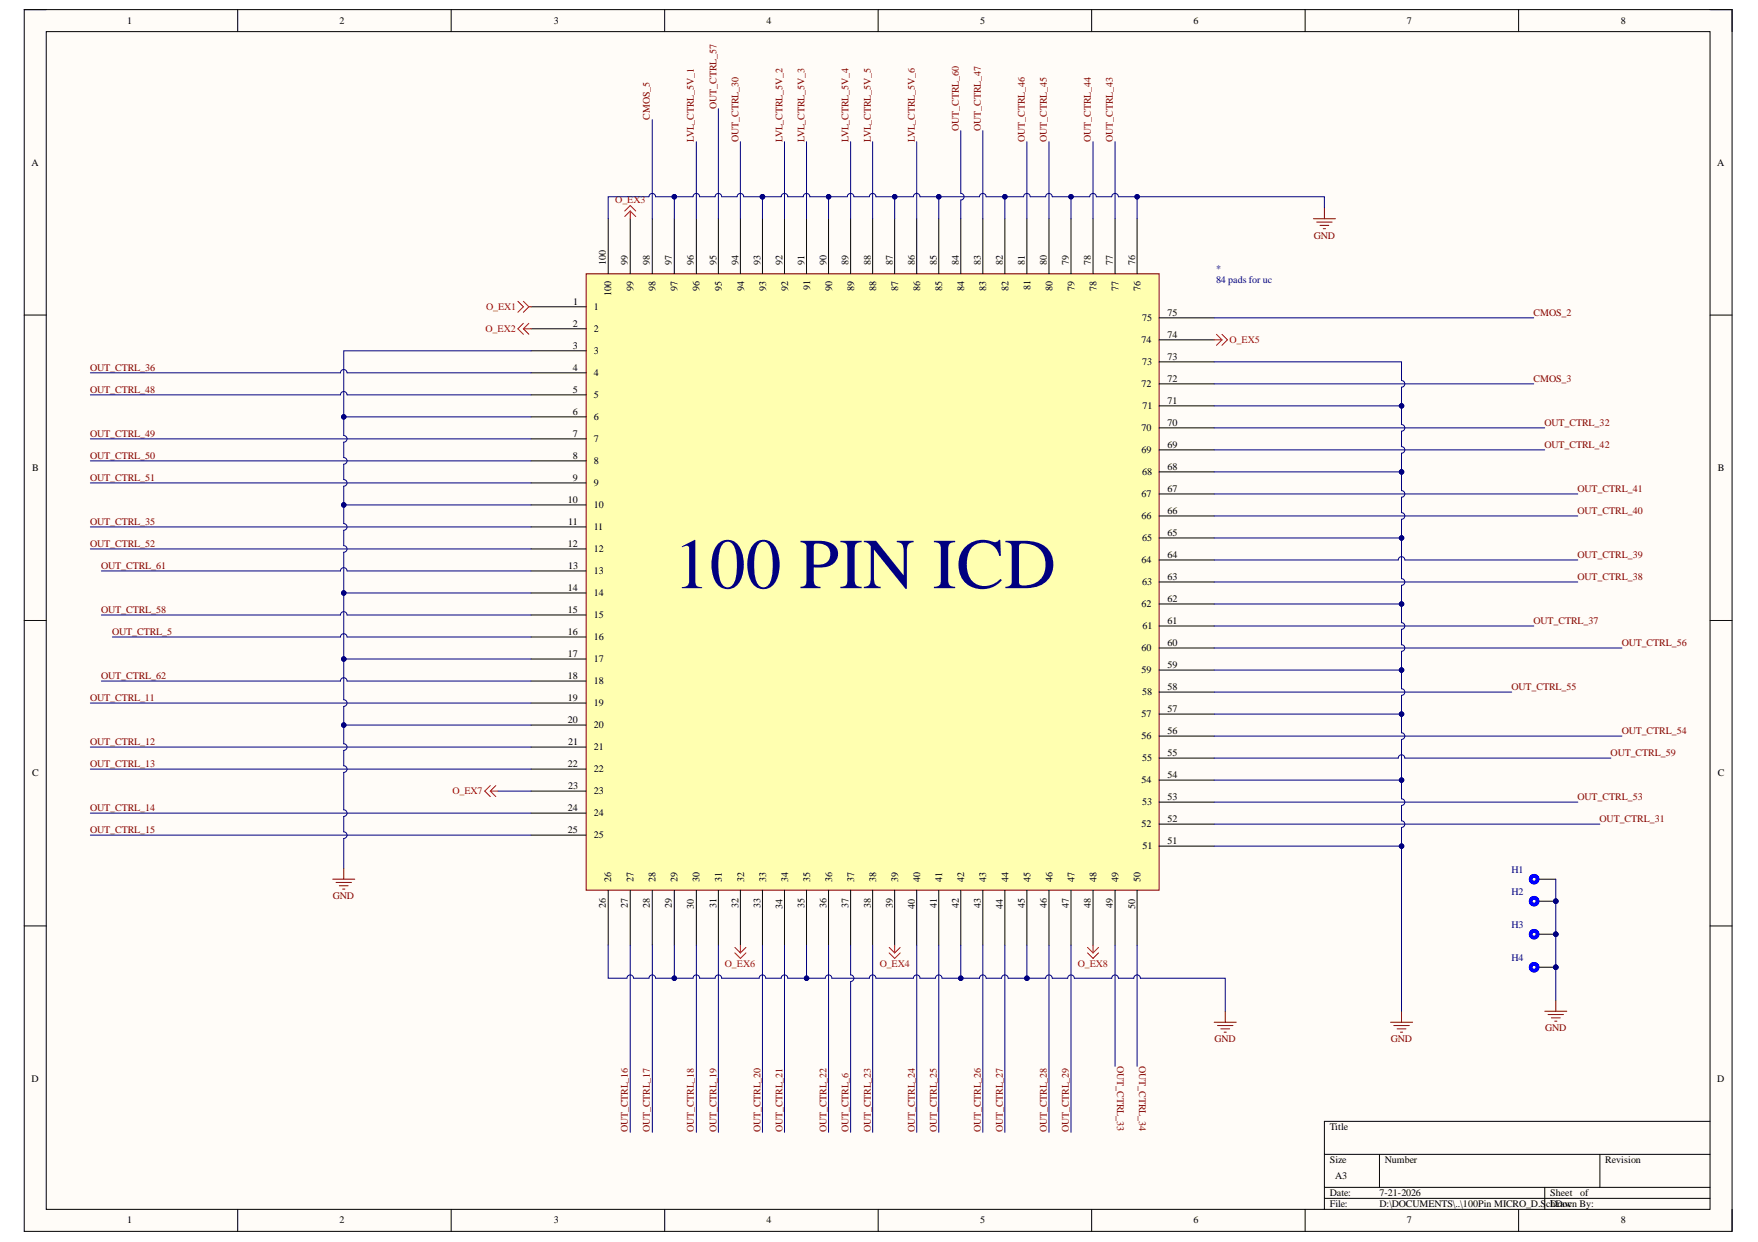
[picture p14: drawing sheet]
<svg xmlns="http://www.w3.org/2000/svg" width="297mm" height="210mm" viewBox="0 0 297 210" stroke-linecap="round" stroke-linejoin="round" font-family="sans-serif">
<defs><g id="words">
<text font-size="12.1" fill="#000080" x="113.9" y="99.4">100 PIN ICD</text>
<g font-size="1.7">
<text x="21.5" y="4.1">1</text>
<text x="57.4" y="4.1">2</text>
<text x="93.6" y="4.1">3</text>
<text x="129.5" y="4.1">4</text>
<text x="165.6" y="4.1">5</text>
<text x="201.7" y="4.1">6</text>
<text x="237.7" y="4.1">7</text>
<text x="273.8" y="4.1">8</text>
<text x="5.3" y="28">A</text>
<text x="290.2" y="28">A</text>
<text x="102.4" y="44.8" transform="rotate(-90 102.4 44.8)">100</text>
<text x="106.1" y="44.8" transform="rotate(-90 106.1 44.8)">99</text>
<text x="109.8" y="44.8" transform="rotate(-90 109.8 44.8)">98</text>
<text x="113.5" y="44.8" transform="rotate(-90 113.5 44.8)">97</text>
<text x="117.2" y="44.8" transform="rotate(-90 117.2 44.8)">96</text>
<text x="121.1" y="44.8" transform="rotate(-90 121.1 44.8)">95</text>
<text x="124.8" y="44.8" transform="rotate(-90 124.8 44.8)">94</text>
<text x="128.5" y="44.8" transform="rotate(-90 128.5 44.8)">93</text>
<text x="132.2" y="44.8" transform="rotate(-90 132.2 44.8)">92</text>
<text x="135.9" y="44.8" transform="rotate(-90 135.9 44.8)">91</text>
<text x="139.7" y="44.8" transform="rotate(-90 139.7 44.8)">90</text>
<text x="143.4" y="44.8" transform="rotate(-90 143.4 44.8)">89</text>
<text x="147.1" y="44.8" transform="rotate(-90 147.1 44.8)">88</text>
<text x="150.8" y="44.8" transform="rotate(-90 150.8 44.8)">87</text>
<text x="154.6" y="44.8" transform="rotate(-90 154.6 44.8)">86</text>
<text x="158.3" y="44.8" transform="rotate(-90 158.3 44.8)">85</text>
<text x="162" y="44.8" transform="rotate(-90 162 44.8)">84</text>
<text x="165.7" y="44.8" transform="rotate(-90 165.7 44.8)">83</text>
<text x="169.4" y="44.8" transform="rotate(-90 169.4 44.8)">82</text>
<text x="173.2" y="44.8" transform="rotate(-90 173.2 44.8)">81</text>
<text x="176.9" y="44.8" transform="rotate(-90 176.9 44.8)">80</text>
<text x="180.6" y="44.8" transform="rotate(-90 180.6 44.8)">79</text>
<text x="184.3" y="44.8" transform="rotate(-90 184.3 44.8)">78</text>
<text x="188.1" y="44.8" transform="rotate(-90 188.1 44.8)">77</text>
<text x="191.8" y="44.8" transform="rotate(-90 191.8 44.8)">76</text>
<text x="96.9" y="51.5">1</text>
<text x="100.3" y="52.4">1</text>
<text x="103.3" y="50" transform="rotate(-90 103.3 50)">100</text>
<text x="107" y="49.2" transform="rotate(-90 107 49.2)">99</text>
<text x="110.7" y="49.1" transform="rotate(-90 110.7 49.1)">98</text>
<text x="114.5" y="49.2" transform="rotate(-90 114.5 49.2)">97</text>
<text x="118.2" y="49.2" transform="rotate(-90 118.2 49.2)">96</text>
<text x="122" y="49.1" transform="rotate(-90 122 49.1)">95</text>
<text x="125.7" y="49.2" transform="rotate(-90 125.7 49.2)">94</text>
<text x="129.4" y="49.1" transform="rotate(-90 129.4 49.1)">93</text>
<text x="133.2" y="49.2" transform="rotate(-90 133.2 49.2)">92</text>
<text x="136.9" y="49" transform="rotate(-90 136.9 49)">91</text>
<text x="140.6" y="49.2" transform="rotate(-90 140.6 49.2)">90</text>
<text x="144.3" y="49.2" transform="rotate(-90 144.3 49.2)">89</text>
<text x="148" y="49.1" transform="rotate(-90 148 49.1)">88</text>
<text x="151.8" y="49.2" transform="rotate(-90 151.8 49.2)">87</text>
<text x="155.5" y="49.2" transform="rotate(-90 155.5 49.2)">86</text>
<text x="159.2" y="49.1" transform="rotate(-90 159.2 49.1)">85</text>
<text x="162.9" y="49.2" transform="rotate(-90 162.9 49.2)">84</text>
<text x="166.7" y="49.1" transform="rotate(-90 166.7 49.1)">83</text>
<text x="170.4" y="49.2" transform="rotate(-90 170.4 49.2)">82</text>
<text x="174.1" y="49" transform="rotate(-90 174.1 49)">81</text>
<text x="177.8" y="49.2" transform="rotate(-90 177.8 49.2)">80</text>
<text x="181.5" y="49.2" transform="rotate(-90 181.5 49.2)">79</text>
<text x="185.3" y="49.1" transform="rotate(-90 185.3 49.1)">78</text>
<text x="189" y="49.2" transform="rotate(-90 189 49.2)">77</text>
<text x="192.7" y="49.2" transform="rotate(-90 192.7 49.2)">76</text>
<text x="197.3" y="53.3">75</text>
<text x="96.8" y="55.2">2</text>
<text x="96.8" y="58.9">3</text>
<text x="100.3" y="56.1">2</text>
<text x="100.3" y="59.8">3</text>
<text x="192.9" y="58">74</text>
<text x="193" y="54.3">75</text>
<text x="197.3" y="57.1">74</text>
<text x="96.8" y="62.6">4</text>
<text x="100.3" y="63.6">4</text>
<text x="192.9" y="65.4">72</text>
<text x="193" y="61.7">73</text>
<text x="197.3" y="64.5">72</text>
<text x="197.3" y="60.8">73</text>
<text x="96.8" y="66.4">5</text>
<text x="96.8" y="70.1">6</text>
<text x="100.3" y="67.3">5</text>
<text x="100.3" y="71">6</text>
<text x="193" y="69.1">71</text>
<text x="197.3" y="71.9">70</text>
<text x="197.3" y="68.2">71</text>
<text x="96.8" y="73.8">7</text>
<text x="96.8" y="77.5">8</text>
<text x="100.3" y="74.7">7</text>
<text x="192.9" y="76.6">69</text>
<text x="192.9" y="72.9">70</text>
<text x="197.3" y="75.7">69</text>
<text x="5.4" y="79.6">B</text>
<text x="96.8" y="81.2">9</text>
<text x="100.3" y="78.4">8</text>
<text x="100.3" y="82.2">9</text>
<text x="193" y="80.3">68</text>
<text x="197.3" y="83.1">67</text>
<text x="197.3" y="79.4">68</text>
<text x="290.2" y="79.6">B</text>
<text x="95.9" y="84.9">10</text>
<text x="96" y="88.7">11</text>
<text x="100.3" y="85.9">10</text>
<text x="100.3" y="89.6">11</text>
<text x="192.9" y="87.7">66</text>
<text x="192.9" y="84">67</text>
<text x="197.3" y="86.8">66</text>
<text x="95.9" y="92.4">12</text>
<text x="100.3" y="93.3">12</text>
<text x="192.9" y="95.2">64</text>
<text x="193" y="91.5">65</text>
<text x="197.3" y="94.2">64</text>
<text x="197.3" y="90.5">65</text>
<text x="95.9" y="99.8">14</text>
<text x="96" y="96.1">13</text>
<text x="100.3" y="97">13</text>
<text x="100.3" y="100.8">14</text>
<text x="193" y="98.9">63</text>
<text x="197.3" y="101.7">62</text>
<text x="197.3" y="98">63</text>
<text x="95.9" y="103.5">15</text>
<text x="95.9" y="107.3">16</text>
<text x="100.3" y="104.5">15</text>
<text x="192.9" y="102.6">62</text>
<text x="193" y="106.3">61</text>
<text x="197.3" y="105.4">61</text>
<text x="95.9" y="111">17</text>
<text x="100.3" y="108.2">16</text>
<text x="100.3" y="111.9">17</text>
<text x="192.9" y="113.8">59</text>
<text x="192.9" y="110.1">60</text>
<text x="197.3" y="112.8">59</text>
<text x="197.3" y="109.1">60</text>
<text x="95.9" y="114.7">18</text>
<text x="95.9" y="118.4">19</text>
<text x="100.3" y="115.6">18</text>
<text x="100.3" y="119.4">19</text>
<text x="193" y="117.5">58</text>
<text x="197.3" y="116.6">58</text>
<text x="95.9" y="122.1">20</text>
<text x="96" y="125.9">21</text>
<text x="100.3" y="123.1">20</text>
<text x="192.9" y="124.9">56</text>
<text x="192.9" y="121.2">57</text>
<text x="197.3" y="124">56</text>
<text x="197.3" y="120.3">57</text>
<text x="5.4" y="131.2">C</text>
<text x="95.9" y="129.6">22</text>
<text x="100.3" y="126.8">21</text>
<text x="100.3" y="130.5">22</text>
<text x="193" y="128.7">55</text>
<text x="197.3" y="131.4">54</text>
<text x="197.3" y="127.7">55</text>
<text x="290.2" y="131.2">C</text>
<text x="95.9" y="137">24</text>
<text x="96" y="133.3">23</text>
<text x="100.3" y="134.2">23</text>
<text x="100.3" y="137.9">24</text>
<text x="192.9" y="132.4">54</text>
<text x="193" y="136.1">53</text>
<text x="197.3" y="135.2">53</text>
<text x="95.9" y="140.7">25</text>
<text x="100.3" y="141.7">25</text>
<text x="192.9" y="139.8">52</text>
<text x="193" y="143.5">51</text>
<text x="197.3" y="142.6">51</text>
<text x="197.3" y="138.9">52</text>
<text x="103.3" y="149.1" transform="rotate(-90 103.3 149.1)">26</text>
<text x="107" y="149.1" transform="rotate(-90 107 149.1)">27</text>
<text x="110.7" y="149.1" transform="rotate(-90 110.7 149.1)">28</text>
<text x="114.5" y="149.1" transform="rotate(-90 114.5 149.1)">29</text>
<text x="118.2" y="149.1" transform="rotate(-90 118.2 149.1)">30</text>
<text x="122" y="149.1" transform="rotate(-90 122 149.1)">31</text>
<text x="125.7" y="149.1" transform="rotate(-90 125.7 149.1)">32</text>
<text x="129.4" y="149.1" transform="rotate(-90 129.4 149.1)">33</text>
<text x="133.2" y="149.1" transform="rotate(-90 133.2 149.1)">34</text>
<text x="136.9" y="149.1" transform="rotate(-90 136.9 149.1)">35</text>
<text x="140.6" y="149.1" transform="rotate(-90 140.6 149.1)">36</text>
<text x="144.3" y="149.1" transform="rotate(-90 144.3 149.1)">37</text>
<text x="148" y="149.1" transform="rotate(-90 148 149.1)">38</text>
<text x="151.8" y="149.1" transform="rotate(-90 151.8 149.1)">39</text>
<text x="155.5" y="149.1" transform="rotate(-90 155.5 149.1)">40</text>
<text x="159.2" y="149.1" transform="rotate(-90 159.2 149.1)">41</text>
<text x="162.9" y="149.1" transform="rotate(-90 162.9 149.1)">42</text>
<text x="166.7" y="149.1" transform="rotate(-90 166.7 149.1)">43</text>
<text x="170.4" y="149.1" transform="rotate(-90 170.4 149.1)">44</text>
<text x="174.1" y="149.1" transform="rotate(-90 174.1 149.1)">45</text>
<text x="177.8" y="149.1" transform="rotate(-90 177.8 149.1)">46</text>
<text x="181.5" y="149.1" transform="rotate(-90 181.5 149.1)">47</text>
<text x="185.3" y="149.1" transform="rotate(-90 185.3 149.1)">48</text>
<text x="189" y="149.1" transform="rotate(-90 189 149.1)">49</text>
<text x="192.7" y="149.1" transform="rotate(-90 192.7 149.1)">50</text>
<text x="102.4" y="153.5" transform="rotate(-90 102.4 153.5)">26</text>
<text x="106.1" y="153.5" transform="rotate(-90 106.1 153.5)">27</text>
<text x="109.8" y="153.5" transform="rotate(-90 109.8 153.5)">28</text>
<text x="113.5" y="153.5" transform="rotate(-90 113.5 153.5)">29</text>
<text x="117.2" y="153.6" transform="rotate(-90 117.2 153.6)">30</text>
<text x="121.1" y="153.4" transform="rotate(-90 121.1 153.4)">31</text>
<text x="124.8" y="153.5" transform="rotate(-90 124.8 153.5)">32</text>
<text x="128.5" y="153.5" transform="rotate(-90 128.5 153.5)">33</text>
<text x="132.2" y="153.6" transform="rotate(-90 132.2 153.6)">34</text>
<text x="135.9" y="153.5" transform="rotate(-90 135.9 153.5)">35</text>
<text x="139.7" y="153.5" transform="rotate(-90 139.7 153.5)">36</text>
<text x="143.4" y="153.5" transform="rotate(-90 143.4 153.5)">37</text>
<text x="147.1" y="153.5" transform="rotate(-90 147.1 153.5)">38</text>
<text x="150.8" y="153.5" transform="rotate(-90 150.8 153.5)">39</text>
<text x="154.6" y="153.6" transform="rotate(-90 154.6 153.6)">40</text>
<text x="158.3" y="153.4" transform="rotate(-90 158.3 153.4)">41</text>
<text x="162" y="153.5" transform="rotate(-90 162 153.5)">42</text>
<text x="165.7" y="153.5" transform="rotate(-90 165.7 153.5)">43</text>
<text x="169.4" y="153.6" transform="rotate(-90 169.4 153.6)">44</text>
<text x="173.2" y="153.5" transform="rotate(-90 173.2 153.5)">45</text>
<text x="176.9" y="153.5" transform="rotate(-90 176.9 153.5)">46</text>
<text x="180.6" y="153.5" transform="rotate(-90 180.6 153.5)">47</text>
<text x="184.3" y="153.5" transform="rotate(-90 184.3 153.5)">48</text>
<text x="188.1" y="153.5" transform="rotate(-90 188.1 153.5)">49</text>
<text x="191.8" y="153.6" transform="rotate(-90 191.8 153.6)">50</text>
<text x="5.3" y="182.8">D</text>
<text x="290.2" y="182.8">D</text>
<text x="224.7" y="190.9">Title</text>
<text x="224.7" y="196.5">Size</text>
<text x="234" y="196.5">Number</text>
<text x="271.2" y="196.5">Revision</text>
<text x="224.7" y="202.1">Date:</text>
<text x="224.7" y="204">File:</text>
<text x="225.6" y="199.3">A3</text>
<text x="233.1" y="202.1">7-21-2026</text>
<text x="233.1" y="204">D:\DOCUMENTS\..\100Pin MICRO_D.SchDocn By:</text>
<text x="261.9" y="202.1">Sheet</text>
<text x="261.9" y="204">Draw</text>
<text x="267" y="202.1">of</text>
<text x="21.5" y="206.8">1</text>
<text x="57.4" y="206.8">2</text>
<text x="93.6" y="206.8">3</text>
<text x="129.5" y="206.8">4</text>
<text x="165.6" y="206.8">5</text>
<text x="201.7" y="206.8">6</text>
<text x="237.7" y="206.8">7</text>
<text x="273.8" y="206.8">8</text>
</g>
<g font-size="1.7" fill="#800000">
<text x="109.8" y="20.2" transform="rotate(-90 109.8 20.2)">CMOS_5</text>
<text x="117.2" y="23.9" transform="rotate(-90 117.2 23.9)">LVL_CTRL_5V_1</text>
<text x="121.1" y="18.3" transform="rotate(-90 121.1 18.3)">OUT_CTRL_57</text>
<text x="124.8" y="23.9" transform="rotate(-90 124.8 23.9)">OUT_CTRL_30</text>
<text x="132.2" y="23.9" transform="rotate(-90 132.2 23.9)">LVL_CTRL_5V_2</text>
<text x="135.9" y="23.9" transform="rotate(-90 135.9 23.9)">LVL_CTRL_5V_3</text>
<text x="143.4" y="23.9" transform="rotate(-90 143.4 23.9)">LVL_CTRL_5V_4</text>
<text x="147.1" y="23.9" transform="rotate(-90 147.1 23.9)">LVL_CTRL_5V_5</text>
<text x="154.6" y="23.9" transform="rotate(-90 154.6 23.9)">LVL_CTRL_5V_6</text>
<text x="162" y="22.1" transform="rotate(-90 162 22.1)">OUT_CTRL_60</text>
<text x="165.7" y="22.1" transform="rotate(-90 165.7 22.1)">OUT_CTRL_47</text>
<text x="173.2" y="23.9" transform="rotate(-90 173.2 23.9)">OUT_CTRL_46</text>
<text x="176.9" y="23.9" transform="rotate(-90 176.9 23.9)">OUT_CTRL_45</text>
<text x="184.3" y="23.9" transform="rotate(-90 184.3 23.9)">OUT_CTRL_44</text>
<text x="188.1" y="23.9" transform="rotate(-90 188.1 23.9)">OUT_CTRL_43</text>
<text x="222" y="40.3">GND</text>
<text x="259.1" y="53.3">CMOS_2</text>
<text x="15.2" y="62.6">OUT_CTRL_36</text>
<text x="259.1" y="64.5">CMOS_3</text>
<text x="15.2" y="66.4">OUT_CTRL_48</text>
<text x="261" y="71.9">OUT_CTRL_32</text>
<text x="15.2" y="73.8">OUT_CTRL_49</text>
<text x="15.2" y="77.5">OUT_CTRL_50</text>
<text x="261" y="75.7">OUT_CTRL_42</text>
<text x="15.2" y="81.2">OUT_CTRL_51</text>
<text x="266.6" y="83.1">OUT_CTRL_41</text>
<text x="15.2" y="88.7">OUT_CTRL_35</text>
<text x="266.6" y="86.8">OUT_CTRL_40</text>
<text x="15.2" y="92.4">OUT_CTRL_52</text>
<text x="266.6" y="94.2">OUT_CTRL_39</text>
<text x="17.1" y="96.1">OUT_CTRL_61</text>
<text x="266.6" y="98">OUT_CTRL_38</text>
<text x="17.1" y="103.5">OUT_CTRL_58</text>
<text x="18.9" y="107.3">OUT_CTRL_5</text>
<text x="259.1" y="105.4">OUT_CTRL_37</text>
<text x="274" y="109.1">OUT_CTRL_56</text>
<text x="15.2" y="118.4">OUT_CTRL_11</text>
<text x="17.1" y="114.7">OUT_CTRL_62</text>
<text x="255.4" y="116.6">OUT_CTRL_55</text>
<text x="15.2" y="125.9">OUT_CTRL_12</text>
<text x="274" y="124">OUT_CTRL_54</text>
<text x="15.2" y="129.6">OUT_CTRL_13</text>
<text x="272.1" y="127.7">OUT_CTRL_59</text>
<text x="15.2" y="137">OUT_CTRL_14</text>
<text x="266.6" y="135.2">OUT_CTRL_53</text>
<text x="15.2" y="140.7">OUT_CTRL_15</text>
<text x="270.3" y="138.9">OUT_CTRL_31</text>
<text x="56.3" y="151.9">GND</text>
<text x="205.2" y="176.1">GND</text>
<text x="235" y="176.1">GND</text>
<text x="261.1" y="174.2">GND</text>
<text x="188.7" y="180.2" transform="rotate(90 188.7 180.2)">OUT_CTRL_33</text>
<text x="192.5" y="180.2" transform="rotate(90 192.5 180.2)">OUT_CTRL_34</text>
<text x="106.1" y="191.4" transform="rotate(-90 106.1 191.4)">OUT_CTRL_16</text>
<text x="109.8" y="191.4" transform="rotate(-90 109.8 191.4)">OUT_CTRL_17</text>
<text x="117.2" y="191.4" transform="rotate(-90 117.2 191.4)">OUT_CTRL_18</text>
<text x="121.1" y="191.4" transform="rotate(-90 121.1 191.4)">OUT_CTRL_19</text>
<text x="128.5" y="191.4" transform="rotate(-90 128.5 191.4)">OUT_CTRL_20</text>
<text x="132.2" y="191.4" transform="rotate(-90 132.2 191.4)">OUT_CTRL_21</text>
<text x="139.7" y="191.4" transform="rotate(-90 139.7 191.4)">OUT_CTRL_22</text>
<text x="143.4" y="191.4" transform="rotate(-90 143.4 191.4)">OUT_CTRL_6</text>
<text x="147.1" y="191.4" transform="rotate(-90 147.1 191.4)">OUT_CTRL_23</text>
<text x="154.6" y="191.4" transform="rotate(-90 154.6 191.4)">OUT_CTRL_24</text>
<text x="158.3" y="191.4" transform="rotate(-90 158.3 191.4)">OUT_CTRL_25</text>
<text x="165.7" y="191.4" transform="rotate(-90 165.7 191.4)">OUT_CTRL_26</text>
<text x="169.4" y="191.4" transform="rotate(-90 169.4 191.4)">OUT_CTRL_27</text>
<text x="176.9" y="191.4" transform="rotate(-90 176.9 191.4)">OUT_CTRL_28</text>
<text x="180.6" y="191.4" transform="rotate(-90 180.6 191.4)">OUT_CTRL_29</text>
</g>
<g font-size="1.7" fill="#f00">
<text x="104" y="34.3">O_EX3</text>
<text x="82.1" y="52.4">O_EX1</text>
<text x="82.1" y="56.1">O_EX2</text>
<text x="207.8" y="58">O_EX5</text>
<text x="76.5" y="134.2">O_EX7</text>
<text x="122.5" y="163.5">O_EX6</text>
<text x="148.6" y="163.5">O_EX4</text>
<text x="182.1" y="163.5">O_EX8</text>
</g>
<g font-size="1.7" fill="#000080">
<text x="205.5" y="45.9">*</text>
<text x="205.5" y="47.8">84 pads for uc</text>
<text x="255.4" y="147.6">H1</text>
<text x="255.4" y="151.3">H2</text>
<text x="255.4" y="156.9">H3</text>
<text x="255.4" y="162.5">H4</text>
</g>
</g></defs>
<path d="M4.1 1.6h288.6v206.5h-288.6z" fill-rule="evenodd" fill="#fffcf8"/>
<path d="M4.1 1.6h288.6v206.5h-288.6z" fill="none" stroke="#000" stroke-width=".17"/>
<path d="M7.8 5.3h281.1v199.1h-281.1z" fill-rule="evenodd" fill="#fffcf8"/>
<g fill="none" stroke="#000" stroke-width=".17">
<path d="M4.1 1.6h3.7M7.8 5.3h281.1v199.1h-281.1zM40.2 1.6v3.7M76.2 1.6v3.7M112.3 1.6v3.7M148.4 1.6v3.7M184.5 1.6v3.7M220.5 1.6v3.7M256.6 1.6v3.7M288.9 1.6h3.8v3.7M4.1 53.2h3.7M288.9 53.3h3.8"/>
<path d="M4.1 104.9h3.7M288.9 104.9h3.8M4.1 156.5h3.7M288.9 156.5h3.8M223.8 195.1h65.1M233.1 195.1v5.6M270.3 195.1v5.6M288.9 189.5h-65.1v14.9M40.2 204.4v3.7M76.2 204.4v3.7M112.3 204.4v3.7M148.4 204.4v3.7"/>
<path d="M184.5 204.4v3.7M220.5 204.4v3.7M223.8 200.7h65.1M223.8 202.5h65.1M256.6 204.4v3.7M261 200.7v3.7M292.7 204.4v3.7"/>
</g>
<path d="M99 46.3h96.8v104.1h-96.8z" fill-rule="evenodd" fill="#ffffb0"/>
<g fill="none" stroke="#800000" stroke-width=".17">
<path d="M221.9 37h3.7M222.5 37.5h2.6M223 38.1h1.5M223.6 38.6h.4M223.8 35.1v1.9M99 46.3h96.8v104.1h-96.8zM56.2 148.6h3.7M56.8 149.1h2.6M57.3 149.7h1.5M57.9 150.3h.4M58.1 146.7v1.9M205.2 172.8h3.7"/>
<path d="M205.7 173.3h2.6M206.3 173.9h1.5M206.8 174.4h.4M207 170.9v1.9M234.9 172.8h3.8M235.5 173.3h2.6M236.1 173.9h1.5M236.6 174.4h.4M236.8 170.9v1.9"/>
</g>
<g fill="none" stroke="#000" stroke-width=".17">
<path d="M102.8 37v9.3M106.5 37v9.3M110.2 37v9.3M113.9 37v9.3M117.7 37v9.3M121.4 37v9.3M125.1 37v9.3M128.8 37v9.3M132.6 37v9.3M136.3 37v9.3M140 37v9.3M143.7 37v9.3"/>
<path d="M147.4 37v9.3M151.2 37v9.3M154.9 37v9.3M158.6 37v9.3M162.3 37v9.3M166.1 37v9.3M169.8 37v9.3M173.5 37v9.3M177.2 37v9.3M181 37v9.3M184.7 37v9.3M188.4 37v9.3"/>
<path d="M192.1 37v9.3M89.7 51.9h9.3M89.7 55.6h9.3M89.7 59.3h9.3M195.8 57.4h9.4M195.8 53.7h9.4M89.7 63h9.3M89.7 66.7h9.3M89.7 70.5h9.3M89.7 74.2h9.3M89.7 77.9h9.3M195.8 79.8h9.4"/>
<path d="M195.8 76h9.4M195.8 72.3h9.4M195.8 68.6h9.4M195.8 64.9h9.4M195.8 61.2h9.4M89.7 81.6h9.3M89.7 85.3h9.3M89.7 89.1h9.3M89.7 92.8h9.3M89.7 96.5h9.3M195.8 98.4h9.4M195.8 94.6h9.4"/>
<path d="M195.8 90.9h9.4M195.8 87.2h9.4M195.8 83.5h9.4M89.7 100.2h9.3M89.7 103.9h9.3M89.7 107.7h9.3M89.7 111.4h9.3M89.7 115.1h9.3M89.7 118.8h9.3M195.8 117h9.4M195.8 113.2h9.4M195.8 109.5h9.4"/>
<path d="M195.8 105.8h9.4M195.8 102.1h9.4M89.7 122.5h9.3M89.7 126.3h9.3M89.7 130h9.3M89.7 133.7h9.3M89.7 137.4h9.3M195.8 139.3h9.4M195.8 135.6h9.4M195.8 131.8h9.4M195.8 128.1h9.4M195.8 124.4h9.4"/>
<path d="M195.8 120.7h9.4M89.7 141.1h9.3M102.8 150.4v9.3M106.5 150.4v9.3M110.2 150.4v9.3M113.9 150.4v9.3M117.7 150.4v9.3M121.4 150.4v9.3M125.1 150.4v9.3M128.8 150.4v9.3M132.6 150.4v9.3M136.3 150.4v9.3"/>
<path d="M140 150.4v9.3M143.7 150.4v9.3M147.4 150.4v9.3M151.2 150.4v9.3M154.9 150.4v9.3M158.6 150.4v9.3M162.3 150.4v9.3M166.1 150.4v9.3M169.8 150.4v9.3M173.5 150.4v9.3M177.2 150.4v9.3M181 150.4v9.3"/>
<path d="M184.7 150.4v9.3M188.4 150.4v9.3M192.1 150.4v9.3M195.8 143h9.4M259.9 148.6h3"/>
</g>
<circle cx="259.2" cy="148.6" r=".59" fill="none" stroke="#00f" stroke-width=".59"/>
<circle cx="262.9" cy="152.3" r=".37" fill="#000080"/>
<circle cx="262.9" cy="152.3" r=".37" fill="none" stroke="#000080" stroke-width=".17"/>
<path d="M259.9 152.3h3" fill="none" stroke="#000" stroke-width=".17"/>
<circle cx="262.9" cy="152.3" r=".37" fill="#000080"/>
<circle cx="262.9" cy="152.3" r=".37" fill="none" stroke="#000080" stroke-width=".17"/>
<circle cx="259.2" cy="152.3" r=".59" fill="none" stroke="#00f" stroke-width=".59"/>
<circle cx="262.9" cy="157.9" r=".37" fill="#000080"/>
<circle cx="262.9" cy="157.9" r=".37" fill="none" stroke="#000080" stroke-width=".17"/>
<path d="M259.9 157.9h3" fill="none" stroke="#000" stroke-width=".17"/>
<circle cx="262.9" cy="157.9" r=".37" fill="#000080"/>
<circle cx="262.9" cy="157.9" r=".37" fill="none" stroke="#000080" stroke-width=".17"/>
<circle cx="259.2" cy="157.9" r=".59" fill="none" stroke="#00f" stroke-width=".59"/>
<circle cx="262.9" cy="163.5" r=".37" fill="#000080"/>
<circle cx="262.9" cy="163.5" r=".37" fill="none" stroke="#000080" stroke-width=".17"/>
<path d="M259.9 163.5h3" fill="none" stroke="#000" stroke-width=".17"/>
<circle cx="262.9" cy="163.5" r=".37" fill="#000080"/>
<g fill="none" stroke="#000080" stroke-width=".17">
<path d="M58.1 85.3h31.6M15.3 118.8h74.4M15.3 137.4h74.4M15.3 126.3h74.4M15.3 130h74.4"/>
<circle cx="262.9" cy="163.5" r=".37"/>
</g>
<circle cx="259.2" cy="163.5" r=".59" fill="none" stroke="#00f" stroke-width=".59"/>
<path d="M261 170.9h3.7M261.6 171.5h2.6M262.1 172h1.5M262.7 172.6h.4M262.9 169v1.9" fill="none" stroke="#800000" stroke-width=".17"/>
<g fill="none" stroke="#f00" stroke-width=".17">
<path d="M105.6 35.7l.9-1 .9 1M106.5 35.7l-.9 .9M106.5 35.7l.9 .9M106.5 35.7v1.3M87.5 50.9l.9 1-.9 .9M88.4 55.6l1 .9M88.4 54.6l-.9 1 .9 .9M88.4 55.6h1.3M88.4 50.9l1 1M89.4 54.6l-1 1M89.4 51.9l-1 .9M89.4 51.9h.3"/>
<path d="M205.2 57.4h1.3M205.5 56.5l1 .9M206.5 57.4l-1 1M206.5 56.5l.9 .9-.9 1"/>
</g>
<circle cx="58.1" cy="85.3" r=".37" fill="#000080"/>
<g fill="none" stroke="#000080" stroke-width=".17">
<path d="M58.1 100.2h31.6"/>
<circle cx="58.1" cy="85.3" r=".37"/>
</g>
<circle cx="58.1" cy="100.2" r=".37" fill="#000080"/>
<g fill="none" stroke="#000080" stroke-width=".17">
<path d="M58.1 111.4h31.6"/>
<circle cx="58.1" cy="100.2" r=".37"/>
</g>
<circle cx="58.1" cy="111.4" r=".37" fill="#000080"/>
<g fill="none" stroke="#000080" stroke-width=".17">
<path d="M58.1 122.5h31.6"/>
<circle cx="58.1" cy="111.4" r=".37"/>
</g>
<circle cx="58.1" cy="122.5" r=".37" fill="#000080"/>
<g fill="none" stroke="#000080" stroke-width=".17">
<path d="M110.2 20.2v16.8M117.7 23.9v13.1M188.4 24v13M192.1 33.3v3.7M15.3 81.6h74.4M205.2 139.3h65.1"/>
<circle cx="58.1" cy="122.5" r=".37"/>
</g>
<circle cx="192.1" cy="33.3" r=".37" fill="#000080"/>
<g fill="none" stroke="#000080" stroke-width=".17">
<path d="M205.2 76h55.8M205.2 72.3h55.8M205.2 98.4h61.4M205.2 120.7h31.6M188.4 159.7v20.5M192.1 159.7v20.5"/>
<circle cx="192.1" cy="33.3" r=".37"/>
</g>
<circle cx="236.8" cy="120.7" r=".37" fill="#000080"/>
<g fill="none" stroke="#000080" stroke-width=".17">
<path d="M205.2 90.9h31.6v6.9a.56 .56 0 0 1 .6 .6 .56 .56 0 0 1-.6 .5v3.2"/>
<circle cx="236.8" cy="120.7" r=".37"/>
</g>
<circle cx="236.8" cy="90.9" r=".37" fill="#000080"/>
<circle cx="236.8" cy="90.9" r=".37" fill="none" stroke="#000080" stroke-width=".17"/>
<circle cx="236.8" cy="102.1" r=".37" fill="#000080"/>
<g fill="none" stroke="#000080" stroke-width=".17">
<path d="M205.2 64.9h53.9M106.5 159.7v31.7M110.2 159.7v31.7M113.9 159.7v5.6M117.7 159.7v31.7M121.4 159.7v31.7M128.8 159.7v31.7M132.6 159.7v31.7M140 159.7v31.7M147.5 159.7v31.7M154.9 159.7v31.7M158.6 159.7v31.7"/>
<path d="M166.1 159.7v31.7M169.8 159.7v31.7M177.2 159.7v31.7M181 159.7v31.7"/>
<circle cx="236.8" cy="102.1" r=".37"/>
</g>
<circle cx="113.9" cy="165.3" r=".37" fill="#000080"/>
<g fill="none" stroke="#000080" stroke-width=".17">
<path d="M136.3 159.7v5.6"/>
<circle cx="113.9" cy="165.3" r=".37"/>
</g>
<circle cx="136.3" cy="165.3" r=".37" fill="#000080"/>
<g fill="none" stroke="#000080" stroke-width=".17">
<path d="M162.3 159.7v5.6"/>
<circle cx="136.3" cy="165.3" r=".37"/>
</g>
<circle cx="162.3" cy="165.3" r=".37" fill="#000080"/>
<g fill="none" stroke="#000080" stroke-width=".17">
<path d="M173.5 159.7v5.6"/>
<circle cx="162.3" cy="165.3" r=".37"/>
</g>
<circle cx="173.5" cy="165.3" r=".37" fill="#000080"/>
<g fill="none" stroke="#000080" stroke-width=".17">
<path d="M125.1 23.9v13.1M205.2 143h31.6"/>
<circle cx="173.5" cy="165.3" r=".37"/>
</g>
<circle cx="236.8" cy="143" r=".37" fill="#000080"/>
<g fill="none" stroke="#000080" stroke-width=".17">
<path d="M181 33.3v3.7M184.7 24v13"/>
<circle cx="236.8" cy="143" r=".37"/>
</g>
<circle cx="181" cy="33.3" r=".37" fill="#000080"/>
<g fill="none" stroke="#000080" stroke-width=".17">
<path d="M169.8 33.3v3.7M173.5 24v13M177.2 24v13"/>
<circle cx="181" cy="33.3" r=".37"/>
</g>
<circle cx="169.8" cy="33.2" r=".37" fill="#000080"/>
<g fill="none" stroke="#000080" stroke-width=".17">
<path d="M151.2 33.3v3.7M154.9 23.9v13.1M166.1 22.1v14.9"/>
<circle cx="169.8" cy="33.2" r=".37"/>
</g>
<circle cx="151.2" cy="33.2" r=".37" fill="#000080"/>
<g fill="none" stroke="#000080" stroke-width=".17">
<path d="M140 33.3v3.7M143.7 23.9v13.1M147.4 23.9v13.1"/>
<circle cx="151.2" cy="33.2" r=".37"/>
</g>
<circle cx="140" cy="33.2" r=".37" fill="#000080"/>
<g fill="none" stroke="#000080" stroke-width=".17">
<path d="M113.9 33.3h-3.1a.56 .56 0 0 0-.6-.6 .56 .56 0 0 0-.5 .6h-6.9v3.7M132.6 23.9v13.1M136.3 23.9v13.1"/>
<circle cx="140" cy="33.2" r=".37"/>
</g>
<circle cx="113.9" cy="33.2" r=".37" fill="#000080"/>
<g fill="none" stroke="#000080" stroke-width=".17">
<path d="M205.2 61.2h31.6v3.1a.56 .56 0 0 1 .6 .6 .56 .56 0 0 1-.6 .5v3.2"/>
<circle cx="113.9" cy="33.2" r=".37"/>
</g>
<circle cx="236.8" cy="68.6" r=".37" fill="#000080"/>
<g fill="none" stroke="#000080" stroke-width=".17">
<path d="M89.7 59.3h-31.6v11.2M205.2 53.7h53.9M205.2 109.5h68.8"/>
<circle cx="236.8" cy="68.6" r=".37"/>
</g>
<circle cx="58.1" cy="70.5" r=".37" fill="#000080"/>
<g fill="none" stroke="#000080" stroke-width=".17">
<path d="M121.4 18.4v18.6M15.3 89.1h74.4M205.2 94.6h31.1a.56 .56 0 0 1 .5-.5 .56 .56 0 0 1 .6 .5h29.2M205.2 87.2h61.4M205.2 83.5h61.4M205.2 102.1h31.6v3.1a.56 .56 0 0 1 .6 .6 .56 .56 0 0 1-.6 .6v2.6a.55 .55 0 0 1 .6 .5 .55 .55 0 0 1-.6 .6v3.1h-31.6M205.2 105.8h53.9"/>
<circle cx="58.1" cy="70.5" r=".37"/>
</g>
<circle cx="236.8" cy="113.2" r=".38" fill="#000080"/>
<circle cx="236.8" cy="113.2" r=".38" fill="none" stroke="#000080" stroke-width=".17"/>
<circle cx="236.8" cy="102.1" r=".37" fill="#000080"/>
<g fill="none" stroke="#000080" stroke-width=".17">
<path d="M236.8 79.8v3.1a.55 .55 0 0 1 .6 .6 .55 .55 0 0 1-.6 .5v2.6a.56 .56 0 0 1 .6 .6 .56 .56 0 0 1-.6 .6v3.1"/>
<circle cx="236.8" cy="102.1" r=".37"/>
</g>
<circle cx="236.8" cy="79.8" r=".37" fill="#000080"/>
<circle cx="236.8" cy="79.8" r=".37" fill="none" stroke="#000080" stroke-width=".17"/>
<circle cx="236.8" cy="90.9" r=".37" fill="#000080"/>
<g fill="none" stroke="#000080" stroke-width=".17">
<path d="M205.2 68.6h31.6v3.2a.56 .56 0 0 1 .6 .5 .56 .56 0 0 1-.6 .6v2.6a.55 .55 0 0 1 .6 .5 .55 .55 0 0 1-.6 .6v3.2h-31.6"/>
<circle cx="236.8" cy="90.9" r=".37"/>
</g>
<circle cx="236.8" cy="79.8" r=".37" fill="#000080"/>
<circle cx="236.8" cy="79.8" r=".37" fill="none" stroke="#000080" stroke-width=".17"/>
<circle cx="236.8" cy="68.6" r=".37" fill="#000080"/>
<g fill="none" stroke="#000080" stroke-width=".17">
<path d="M128.8 33.3h-3.1a.56 .56 0 0 0-.6-.6 .56 .56 0 0 0-.6 .6h-2.6a.56 .56 0 0 0-.5-.6 .56 .56 0 0 0-.6 .6h-2.6a.56 .56 0 0 0-.5-.6 .56 .56 0 0 0-.6 .6h-3.2v3.7M15.3 66.7h42.2a.56 .56 0 0 1 .6-.5 .56 .56 0 0 1 .5 .5h31.1M15.3 63h42.2a.56 .56 0 0 1 .6-.5 .56 .56 0 0 1 .5 .5h31.1M15.3 77.9h74.4M15.3 74.2h74.4M15.3 92.8h74.4M205.2 117h50.2M205.2 135.6h61.4M205.2 124.4h68.8M15.3 141.1h74.4"/>
<circle cx="236.8" cy="68.6" r=".37"/>
</g>
<circle cx="113.9" cy="33.2" r=".37" fill="#000080"/>
<circle cx="113.9" cy="33.2" r=".37" fill="none" stroke="#000080" stroke-width=".17"/>
<circle cx="128.8" cy="33.2" r=".37" fill="#000080"/>
<g fill="none" stroke="#000080" stroke-width=".17">
<path d="M128.8 33.3v3.7"/>
<circle cx="128.8" cy="33.2" r=".37"/>
</g>
<circle cx="128.8" cy="33.2" r=".37" fill="#000080"/>
<g fill="none" stroke="#000080" stroke-width=".17">
<path d="M262.9 148.6v20.4"/>
<circle cx="128.8" cy="33.2" r=".37"/>
</g>
<circle cx="262.9" cy="152.3" r=".37" fill="#000080"/>
<circle cx="262.9" cy="152.3" r=".37" fill="none" stroke="#000080" stroke-width=".17"/>
<circle cx="262.9" cy="157.9" r=".37" fill="#000080"/>
<circle cx="262.9" cy="157.9" r=".37" fill="none" stroke="#000080" stroke-width=".17"/>
<circle cx="262.9" cy="163.5" r=".37" fill="#000080"/>
<g fill="none" stroke="#000080" stroke-width=".17">
<path d="M89.7 70.5h-31.6v3.1a.56 .56 0 0 1 .5 .6 .56 .56 0 0 1-.5 .5v2.6a.56 .56 0 0 1 .5 .6 .56 .56 0 0 1-.5 .6v2.6a.56 .56 0 0 1 .5 .5 .56 .56 0 0 1-.5 .6v6.3a.56 .56 0 0 1 .5 .6 .56 .56 0 0 1-.5 .5v2.6a.56 .56 0 0 1 .5 .6 .56 .56 0 0 1-.5 .5v25a.56 .56 0 0 1 .5 .5 .56 .56 0 0 1-.5 .6v6.3a.56 .56 0 0 1 .5 .6 .56 .56 0 0 1-.5 .5v2.6a.56 .56 0 0 1 .5 .6 .56 .56 0 0 1-.5 .5v6.4a.56 .56 0 0 1 .5 .5 .56 .56 0 0 1-.5 .6v2.6a.56 .56 0 0 1 .5 .5 .56 .56 0 0 1-.5 .6v5"/>
<circle cx="262.9" cy="163.5" r=".37"/>
</g>
<circle cx="58.1" cy="122.5" r=".37" fill="#000080"/>
<circle cx="58.1" cy="122.5" r=".37" fill="none" stroke="#000080" stroke-width=".17"/>
<circle cx="58.1" cy="111.4" r=".37" fill="#000080"/>
<circle cx="58.1" cy="111.4" r=".37" fill="none" stroke="#000080" stroke-width=".17"/>
<circle cx="58.1" cy="100.2" r=".37" fill="#000080"/>
<circle cx="58.1" cy="100.2" r=".37" fill="none" stroke="#000080" stroke-width=".17"/>
<circle cx="58.1" cy="85.3" r=".37" fill="#000080"/>
<circle cx="58.1" cy="85.3" r=".37" fill="none" stroke="#000080" stroke-width=".17"/>
<circle cx="58.1" cy="70.5" r=".37" fill="#000080"/>
<g fill="none" stroke="#000080" stroke-width=".17">
<path d="M128.8 33.3h3.2a.56 .56 0 0 1 .6-.6 .56 .56 0 0 1 .5 .6h2.6a.56 .56 0 0 1 .6-.6 .56 .56 0 0 1 .5 .6h6.4a.56 .56 0 0 1 .5-.6 .56 .56 0 0 1 .6 .6h2.6a.56 .56 0 0 1 .5-.6 .56 .56 0 0 1 .6 .6h6.3a.56 .56 0 0 1 .6-.6 .56 .56 0 0 1 .6 .6h10a.56 .56 0 0 1 .6-.6 .56 .56 0 0 1 .5 .6h6.4a.56 .56 0 0 1 .5-.6 .56 .56 0 0 1 .6 .6h2.6a.56 .56 0 0 1 .5-.6 .56 .56 0 0 1 .6 .6h6.3a.56 .56 0 0 1 .6-.6 .56 .56 0 0 1 .5 .6h2.6a.56 .56 0 0 1 .6-.6 .56 .56 0 0 1 .6 .6h34.8v1.8"/>
<circle cx="58.1" cy="70.5" r=".37"/>
</g>
<circle cx="128.8" cy="33.2" r=".37" fill="#000080"/>
<circle cx="128.8" cy="33.2" r=".37" fill="none" stroke="#000080" stroke-width=".17"/>
<circle cx="140" cy="33.2" r=".37" fill="#000080"/>
<circle cx="140" cy="33.2" r=".37" fill="none" stroke="#000080" stroke-width=".17"/>
<circle cx="151.2" cy="33.2" r=".37" fill="#000080"/>
<circle cx="151.2" cy="33.2" r=".37" fill="none" stroke="#000080" stroke-width=".17"/>
<circle cx="158.6" cy="33.2" r=".37" fill="#000080"/>
<circle cx="158.6" cy="33.2" r=".37" fill="none" stroke="#000080" stroke-width=".17"/>
<circle cx="169.8" cy="33.2" r=".37" fill="#000080"/>
<circle cx="169.8" cy="33.2" r=".37" fill="none" stroke="#000080" stroke-width=".17"/>
<circle cx="181" cy="33.3" r=".37" fill="#000080"/>
<circle cx="181" cy="33.3" r=".37" fill="none" stroke="#000080" stroke-width=".17"/>
<circle cx="192.1" cy="33.3" r=".37" fill="#000080"/>
<g fill="none" stroke="#000080" stroke-width=".17">
<path d="M205.2 131.8h31.6v3.2a.56 .56 0 0 1 .6 .6 .56 .56 0 0 1-.6 .5v2.6a.56 .56 0 0 1 .6 .6 .56 .56 0 0 1-.6 .5v31.1"/>
<circle cx="192.1" cy="33.3" r=".37"/>
</g>
<circle cx="236.8" cy="131.8" r=".37" fill="#000080"/>
<circle cx="236.8" cy="131.8" r=".37" fill="none" stroke="#000080" stroke-width=".17"/>
<circle cx="236.8" cy="143" r=".37" fill="#000080"/>
<g fill="none" stroke="#000080" stroke-width=".17">
<path d="M102.8 159.7v5.6h3.1a.56 .56 0 0 1 .6-.5 .56 .56 0 0 1 .5 .5h2.7a.56 .56 0 0 1 .5-.5 .56 .56 0 0 1 .6 .5h6.3a.56 .56 0 0 1 .6-.5 .56 .56 0 0 1 .5 .5h2.6a.56 .56 0 0 1 .6-.5 .56 .56 0 0 1 .5 .5h6.4a.56 .56 0 0 1 .5-.5 .56 .56 0 0 1 .6 .5h2.6a.56 .56 0 0 1 .6-.5 .56 .56 0 0 1 .5 .5h6.3a.56 .56 0 0 1 .6-.5 .56 .56 0 0 1 .6 .5h6.3a.56 .56 0 0 1 .5-.5 .56 .56 0 0 1 .6 .5h6.3a.56 .56 0 0 1 .6-.5 .56 .56 0 0 1 .6 .5h2.6a.56 .56 0 0 1 .5-.5 .56 .56 0 0 1 .6 .5h6.3a.56 .56 0 0 1 .6-.5 .56 .56 0 0 1 .5 .5h2.6a.56 .56 0 0 1 .6-.5 .56 .56 0 0 1 .5 .5h6.4a.56 .56 0 0 1 .5-.5 .56 .56 0 0 1 .6 .5h2.6a.56 .56 0 0 1 .6-.5 .56 .56 0 0 1 .5 .5h6.3a.56 .56 0 0 1 .6-.5 .56 .56 0 0 1 .6 .5h2.6a.56 .56 0 0 1 .5-.5 .56 .56 0 0 1 .6 .5h14.3v5.6"/>
<circle cx="236.8" cy="143" r=".37"/>
</g>
<circle cx="113.9" cy="165.3" r=".37" fill="#000080"/>
<circle cx="113.9" cy="165.3" r=".37" fill="none" stroke="#000080" stroke-width=".17"/>
<circle cx="136.3" cy="165.3" r=".37" fill="#000080"/>
<circle cx="136.3" cy="165.3" r=".37" fill="none" stroke="#000080" stroke-width=".17"/>
<circle cx="162.3" cy="165.3" r=".37" fill="#000080"/>
<circle cx="162.3" cy="165.3" r=".37" fill="none" stroke="#000080" stroke-width=".17"/>
<circle cx="173.5" cy="165.3" r=".37" fill="#000080"/>
<g fill="none" stroke="#000080" stroke-width=".17">
<path d="M158.6 33.3v3.7"/>
<circle cx="173.5" cy="165.3" r=".37"/>
</g>
<circle cx="158.6" cy="33.2" r=".37" fill="#000080"/>
<g fill="none" stroke="#000080" stroke-width=".17">
<path d="M17.1 96.5h40.4a.56 .56 0 0 1 .6-.6 .56 .56 0 0 1 .5 .6h31.1M17.1 103.9h40.4a.56 .56 0 0 1 .6-.5 .56 .56 0 0 1 .5 .5h31.1M17.1 115.1h40.4a.56 .56 0 0 1 .6-.6 .56 .56 0 0 1 .5 .6h31.1M236.8 113.2v3.2a.55 .55 0 0 1 .6 .6 .55 .55 0 0 1-.6 .5v6.3a.56 .56 0 0 1 .6 .6 .56 .56 0 0 1-.6 .6v6.8"/>
<circle cx="158.6" cy="33.2" r=".37"/>
</g>
<circle cx="236.8" cy="131.8" r=".37" fill="#000080"/>
<circle cx="236.8" cy="131.8" r=".37" fill="none" stroke="#000080" stroke-width=".17"/>
<circle cx="236.8" cy="120.7" r=".37" fill="#000080"/>
<circle cx="236.8" cy="120.7" r=".37" fill="none" stroke="#000080" stroke-width=".17"/>
<circle cx="236.8" cy="113.2" r=".38" fill="#000080"/>
<g fill="none" stroke="#000080" stroke-width=".17">
<path d="M162.3 22.1v10.6a.56 .56 0 0 1 .6 .5 .56 .56 0 0 1-.6 .6v3.2M19 107.7h38.5a.56 .56 0 0 1 .6-.6 .56 .56 0 0 1 .5 .6h31.1M84.1 133.7h5.6M205.2 128.1h31.1a.56 .56 0 0 1 .5-.5 .56 .56 0 0 1 .6 .5h34.8M143.7 159.7v5.1a.56 .56 0 0 1 .6 .5 .56 .56 0 0 1-.6 .6M143.7 165.9v25.5"/>
<circle cx="236.8" cy="113.2" r=".38"/>
</g>
<g fill="none" stroke="#f00" stroke-width=".17">
<path d="M82.8 133.7l1 .9M82.8 132.8l-.9 .9 .9 .9M82.8 133.7h1.3M83.8 132.8l-1 .9M125.1 159.7v1.3M151.2 159.7v1.3M184.7 159.7v1.3M124.2 160.1l.9 .9M124.2 161l.9 1 .9-1M126 160.1l-.9 .9M150.2 160.1l1 .9M150.2 161l1 1 .9-1"/>
<path d="M152.1 160.1l-.9 .9M183.8 160.1l.9 .9M183.8 161l.9 1 .9-1M185.6 160.1l-.9 .9"/>
</g>
<use href="#words"/>
</svg>
